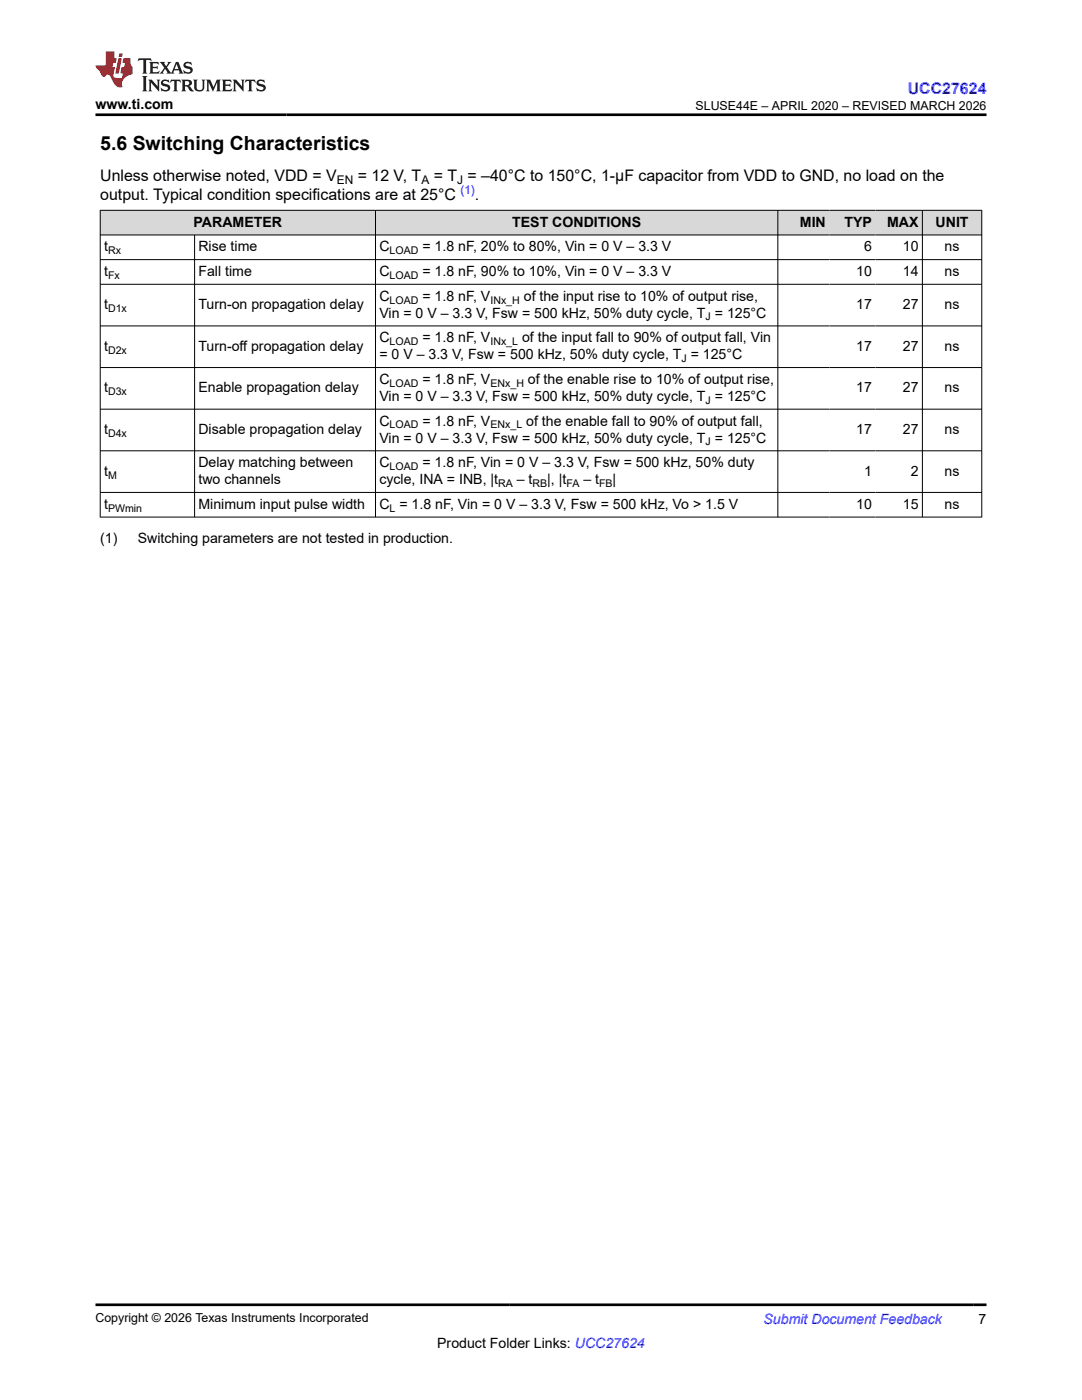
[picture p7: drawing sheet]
<svg xmlns="http://www.w3.org/2000/svg" width="216mm" height="279mm" viewBox="0 0 216 279" stroke-linecap="round" stroke-linejoin="round" font-family="sans-serif">
<defs><g id="words">
<text font-size="3.9" x="20" y="29.9">5.6 Switching Characteristics</text>
<text font-size="3.2" fill="#00f" x="181.1" y="18.7">UCC27624</text>
<g font-size="3.2">
<text x="20" y="36.1">Unless otherwise noted, VDD = V</text>
<text x="20" y="39.9">output. Typical condition specifications are at 25°C</text>
<text x="71.4" y="36.1">= 12 V, T</text>
<text x="86.5" y="36.1">= T = –40°C to 150°C, 1-µF capacitor from VDD to GND, no load on the</text>
<text x="94.8" y="39.9">.</text>
</g>
<g font-size="2.8">
<text x="19.1" y="21.8">www.ti.com</text>
<text x="38.6" y="45.2">PARAMETER</text>
<text x="102.2" y="45.2">TEST CONDITIONS</text>
<text x="159.6" y="45.2">MIN</text>
<text x="168.5" y="45.2">TYP</text>
<text x="177" y="45.2">MAX</text>
<text x="186.7" y="45.2">UNIT</text>
<text x="20.8" y="50.2">t</text>
<text x="39.6" y="50.2">Rise time</text>
<text x="75.7" y="50.2">C</text>
<text x="84.3" y="50.2">= 1.8 nF, 20% to 80%, Vin = 0 V – 3.3 V</text>
<text x="172.4" y="50.2">6</text>
<text x="180.1" y="50.2">10</text>
<text x="188.5" y="50.2">ns</text>
<text x="20.8" y="55.1">t</text>
<text x="39.6" y="55.1">Fall time</text>
<text x="75.7" y="55.1">C</text>
<text x="84.3" y="55.1">= 1.8 nF, 90% to 10%, Vin = 0 V – 3.3 V</text>
<text x="170.8" y="55.1">10</text>
<text x="180.1" y="55.1">14</text>
<text x="188.5" y="55.1">ns</text>
<text x="20.8" y="61.7">t</text>
<text x="39.6" y="61.7">Turn-on propagation delay</text>
<text x="75.7" y="63.4">Vin = 0 V – 3.3 V, Fsw = 500 kHz, 50% duty cycle, T = 125°C</text>
<text x="75.7" y="60">C</text>
<text x="84.3" y="60">= 1.8 nF, V</text>
<text x="104.5" y="60">of the input rise to 10% of output rise,</text>
<text x="170.8" y="61.7">17</text>
<text x="180.1" y="61.7">27</text>
<text x="188.5" y="61.7">ns</text>
<text x="20.8" y="70">t</text>
<text x="39.6" y="70">Turn-off propagation delay</text>
<text x="75.7" y="68.3">C</text>
<text x="75.7" y="71.7">= 0 V – 3.3 V, Fsw = 500 kHz, 50% duty cycle, T = 125°C</text>
<text x="84.3" y="68.3">= 1.8 nF, V</text>
<text x="104.2" y="68.3">of the input fall to 90% of output fall, Vin</text>
<text x="170.8" y="70">17</text>
<text x="180.1" y="70">27</text>
<text x="188.5" y="70">ns</text>
<text x="75.7" y="76.6">C</text>
<text x="84.3" y="76.6">= 1.8 nF, V</text>
<text x="105.3" y="76.6">of the enable rise to 10% of output rise,</text>
<text x="20.8" y="78.3">t</text>
<text x="39.6" y="78.3">Enable propagation delay</text>
<text x="75.7" y="80">Vin = 0 V – 3.3 V, Fsw = 500 kHz, 50% duty cycle, T = 125°C</text>
<text x="170.8" y="78.3">17</text>
<text x="180.1" y="78.3">27</text>
<text x="188.5" y="78.3">ns</text>
<text x="20.8" y="86.6">t</text>
<text x="39.6" y="86.6">Disable propagation delay</text>
<text x="75.7" y="84.9">C</text>
<text x="75.7" y="88.3">Vin = 0 V – 3.3 V, Fsw = 500 kHz, 50% duty cycle, T = 125°C</text>
<text x="84.3" y="84.9">= 1.8 nF, V</text>
<text x="105" y="84.9">of the enable fall to 90% of output fall,</text>
<text x="170.8" y="86.6">17</text>
<text x="180.1" y="86.6">27</text>
<text x="188.5" y="86.6">ns</text>
<text x="20.8" y="94.9">t</text>
<text x="39.6" y="93.2">Delay matching between</text>
<text x="75.7" y="93.2">C</text>
<text x="84.3" y="93.2">= 1.8 nF, Vin = 0 V – 3.3 V, Fsw = 500 kHz, 50% duty</text>
<text x="172.4" y="94.9">1</text>
<text x="181.7" y="94.9">2</text>
<text x="188.5" y="94.9">ns</text>
<text x="20.8" y="101.5">t</text>
<text x="39.6" y="96.6">two channels</text>
<text x="39.6" y="101.5">Minimum input pulse width</text>
<text x="75.7" y="101.5">C = 1.8 nF, Vin = 0 V – 3.3 V, Fsw = 500 kHz, Vo &gt; 1.5 V</text>
<text x="75.7" y="96.6">cycle, INA = INB, |t</text>
<text x="103.1" y="96.6">– t</text>
<text x="109.2" y="96.6">|, |t</text>
<text x="116.4" y="96.6">– t</text>
<text x="122.2" y="96.6">|</text>
<text x="170.8" y="101.5">10</text>
<text x="180.1" y="101.5">15</text>
<text x="188.5" y="101.5">ns</text>
<text x="20" y="108.3">(1)</text>
<text x="27.5" y="108.3">Switching parameters are not tested in production.</text>
<text x="87.2" y="269">Product Folder Links: UCC27624</text>
<text x="195.3" y="264.2">7</text>
</g>
<text font-size="2.8" fill="#00f" x="152.4" y="264.2">Submit Document Feedback</text>
<g font-size="2.5">
<text x="138.8" y="21.9">SLUSE44E – APRIL 2020 – REVISED MARCH 2026</text>
<text x="19.1" y="263.9">Copyright © 2026 Texas Instruments Incorporated</text>
</g>
<g font-size="2.4">
<text x="67.2" y="36.7">EN</text>
<text x="84.1" y="36.7">A</text>
<text x="91.2" y="36.7">J</text>
</g>
<text font-size="2.4" fill="#00f" x="91.9" y="38.8">(1)</text>
<g font-size="2.1">
<text x="21.6" y="50.7">Rx</text>
<text x="77.7" y="50.7">LOAD</text>
<text x="21.6" y="55.7">Fx</text>
<text x="77.7" y="55.7">LOAD</text>
<text x="21.6" y="62.3">D1x</text>
<text x="77.7" y="60.6">LOAD</text>
<text x="97.9" y="60.6">INx_H</text>
<text x="140.8" y="64">J</text>
<text x="21.6" y="70.6">D2x</text>
<text x="77.7" y="68.9">LOAD</text>
<text x="97.9" y="68.9">INx_L</text>
<text x="77.7" y="77.2">LOAD</text>
<text x="97.9" y="77.2">ENx_H</text>
<text x="136" y="72.3">J</text>
<text x="21.6" y="78.9">D3x</text>
<text x="140.8" y="80.6">J</text>
<text x="21.6" y="87.2">D4x</text>
<text x="77.7" y="85.5">LOAD</text>
<text x="97.9" y="85.5">ENx_L</text>
<text x="140.8" y="88.9">J</text>
<text x="21.6" y="95.5">M</text>
<text x="77.7" y="93.8">LOAD</text>
<text x="99.4" y="97.2">RA</text>
<text x="106.3" y="97.2">RB</text>
<text x="113" y="97.2">FA</text>
<text x="119.5" y="97.2">FB</text>
<text x="21.6" y="102.1">PWmin</text>
<text x="77.7" y="102.1">L</text>
</g>
</g></defs>
<g fill="#d8d8d8">
<path d="M20 42h175.9v4.9h-175.9z" fill-rule="evenodd"/>
<path d="M20.1 42h54.8v4.8h-54.8z" fill-rule="evenodd"/>
<path d="M75 42h80.1v4.8h-80.1z" fill-rule="evenodd"/>
<path d="M155.3 42h10.2v4.8h-10.2z" fill-rule="evenodd"/>
<path d="M165.5 42h9.2v4.8h-9.2z" fill-rule="evenodd"/>
<path d="M174.7 42h9.3v4.8h-9.3z" fill-rule="evenodd"/>
<path d="M184.1 42h11.7v4.8h-11.7z" fill-rule="evenodd"/>
</g>
<g fill="none" stroke="#000" stroke-width=".2">
<path d="M19.9 42h176.1M19.9 46.9h176.1M19.9 51.8h176.1M19.9 56.7h176.1M20 41.9v61.4M38.8 46.9v56.4M74.9 41.9v61.4M155.2 41.9v61.4M184.1 41.9v61.4M195.9 41.9v61.4M19.9 65h176.1M19.9 73.4h176.1"/>
<path d="M19.9 81.7h176.1M19.9 90h176.1M19.9 98.3h176.1M19.9 103.2h176.1"/>
</g>
<path d="M27.7 11.6l-.2 .6 .5-.2h.6v.1v2.2l-.2 .4h1l-.2-.4v-2.2v-.1h.5l.5 .2-.1-.6zM29.8 12.4l.2 .3v1.6l-.2 .4h1.9l.1-.6a1.08 1.08 0 0 1-1.3 .2v-.7h.6l.4 .2v-.7l-.4 .2h-.6v-.5l.2-.2a1 1 0 0 1 1 .3l-.1-.5zM31.8 12.4l1 1.1-1 1.2h.9l-.2-.2 .4-.8 .5 .8-.2 .2h1.6l-.2-.2 .1-.5h1l.1 .5-.1 .2h.9l-.2-.4-.8-1.9h-.5l-1 2.1-.8-1.1 .9-1h-.8l.2 .2-.5 .6-.3-.6 .1-.2zM35.2 12.8l.4 1h-.8zM36.8 12.5a.65 .65 0 0 0-.2 .7 .65 .65 0 0 0 .6 .5l.7 .1 .1 .3a.79 .79 0 0 1-.7 .4 .79 .79 0 0 1-.7-.5l.1 .7 .2-.1a.93 .93 0 0 0 1.1 0 .93 .93 0 0 0 .4-.9 1.46 1.46 0 0 0-1.2-.6l-.1-.3a1.09 1.09 0 0 1 1.2 .2l-.2-.6-.1 .1-.6-.2zM28.4 15.2l.2 .4v2.2l-.2 .4h1l-.2-.4v-2.2l.2-.4zM29.6 15.9l.2 .4v1.5l-.2 .4h.8l-.3-.4v-1.3l1.7 1.8v-2l.2-.4h-.8l.2 .2 .1 1.1-1.2-1.3zM32.3 16a.65 .65 0 0 0-.2 .8 .65 .65 0 0 0 .7 .4l.6 .2 .1 .2a.79 .79 0 0 1-.7 .4 .79 .79 0 0 1-.7-.5l.1 .7 .2-.1a.93 .93 0 0 0 1.1 .1 .93 .93 0 0 0 .4-1 1.46 1.46 0 0 0-1.2-.5l-.1-.4a1.09 1.09 0 0 1 1.2 .2l-.2-.6-.1 .1-.6-.1zM34.1 15.9l-.1 .6a.63 .63 0 0 1 .7-.3l.1 1.6-.3 .4h1l-.2-.4v-1.6a.66 .66 0 0 1 .8 .3l-.1-.6zM36.2 15.9l.2 .4v1.5l-.2 .4h.9l-.2-.2v-.7h.5l.1 .2a.79 .79 0 0 0 1.2 .6l-1-.9a.61 .61 0 0 0 .6-.6 .61 .61 0 0 0-.5-.7zM36.9 16.2h.2a.47 .47 0 0 1 .5 .1 .47 .47 0 0 1 .1 .5l-.2 .1-.6 .1zM38.5 15.9l.2 .2a2.27 2.27 0 0 0 .4 2 1.04 1.04 0 0 0 1.7-.7v-1.3l.2-.2h-.8l.2 .4v1.1a.6 .6 0 0 1-.6 .6 .6 .6 0 0 1-.6-.6v-1.1l.3-.4zM41.1 15.9l.2 .4v1.5l-.2 .4h.7l-.2-.4v-1.4l.9 1.9 .8-1.9v1.4l-.2 .4h1l-.3-.4v-1.5l.3-.4h-.8l-.7 1.5-.7-1.5zM44.3 15.9l.2 .4v1.5l-.2 .4h1.9l.1-.6a1.09 1.09 0 0 1-1.3 .2v-.7h.6l.4 .2v-.6l-.4 .2h-.6v-.6l.2-.1a1.01 1.01 0 0 1 1 .3l-.1-.6zM46.4 15.9l.3 .4v1.5l-.3 .4h.8l-.2-.4v-1.3l1.6 1.8v-2l.2-.4h-.7l.2 .2v1.1l-1.2-1.3zM49 15.9l-.1 .6a.63 .63 0 0 1 .8-.3v1.6l-.3 .4h1l-.2-.4v-1.6a.66 .66 0 0 1 .8 .3l-.1-.6zM51.4 16a.65 .65 0 0 0-.2 .8 .65 .65 0 0 0 .6 .4l.6 .2 .2 .2a.79 .79 0 0 1-.8 .4 .79 .79 0 0 1-.6-.5l.1 .7 .2-.1a.93 .93 0 0 0 1 .1 .93 .93 0 0 0 .5-1 1.46 1.46 0 0 0-1.3-.5l-.1-.4a1.09 1.09 0 0 1 1.3 .2l-.2-.6-.2 .1-.5-.1z" fill="#231f20"/>
<path d="M21.1 10.3v2.7h-2v.4l.9 1a.95 .95 0 0 0 .9 .9 .59 .59 0 0 1 .6-.4 .59 .59 0 0 1 .5 .3l.4 .8a1.59 1.59 0 0 0 2.1 1.4 1.61 1.61 0 0 1 1-2.3l1-.3-.1-1.5a1.59 1.59 0 0 1-.4-1.7h-1.4l-.2 .9h.5l-.1 .9h-.5l-.2 .9v.3l.4 .1-.2 .9h-.6a.73 .73 0 0 1-1.1-.7l.3-1.5h-.5l.2-.9h.5l.2-.9h-.5v-1.3zM23.6 11.6l-.6 3.1h.7l.6-3.1zM23.8 10.7l-.1 .6h.7l.1-.6z" fill="#ed1c24"/>
<path d="M19.1 22.9h177.8M19.1 260.4h177.8" fill="none" stroke="#000" stroke-width=".53"/>
<use href="#words"/>
</svg>
